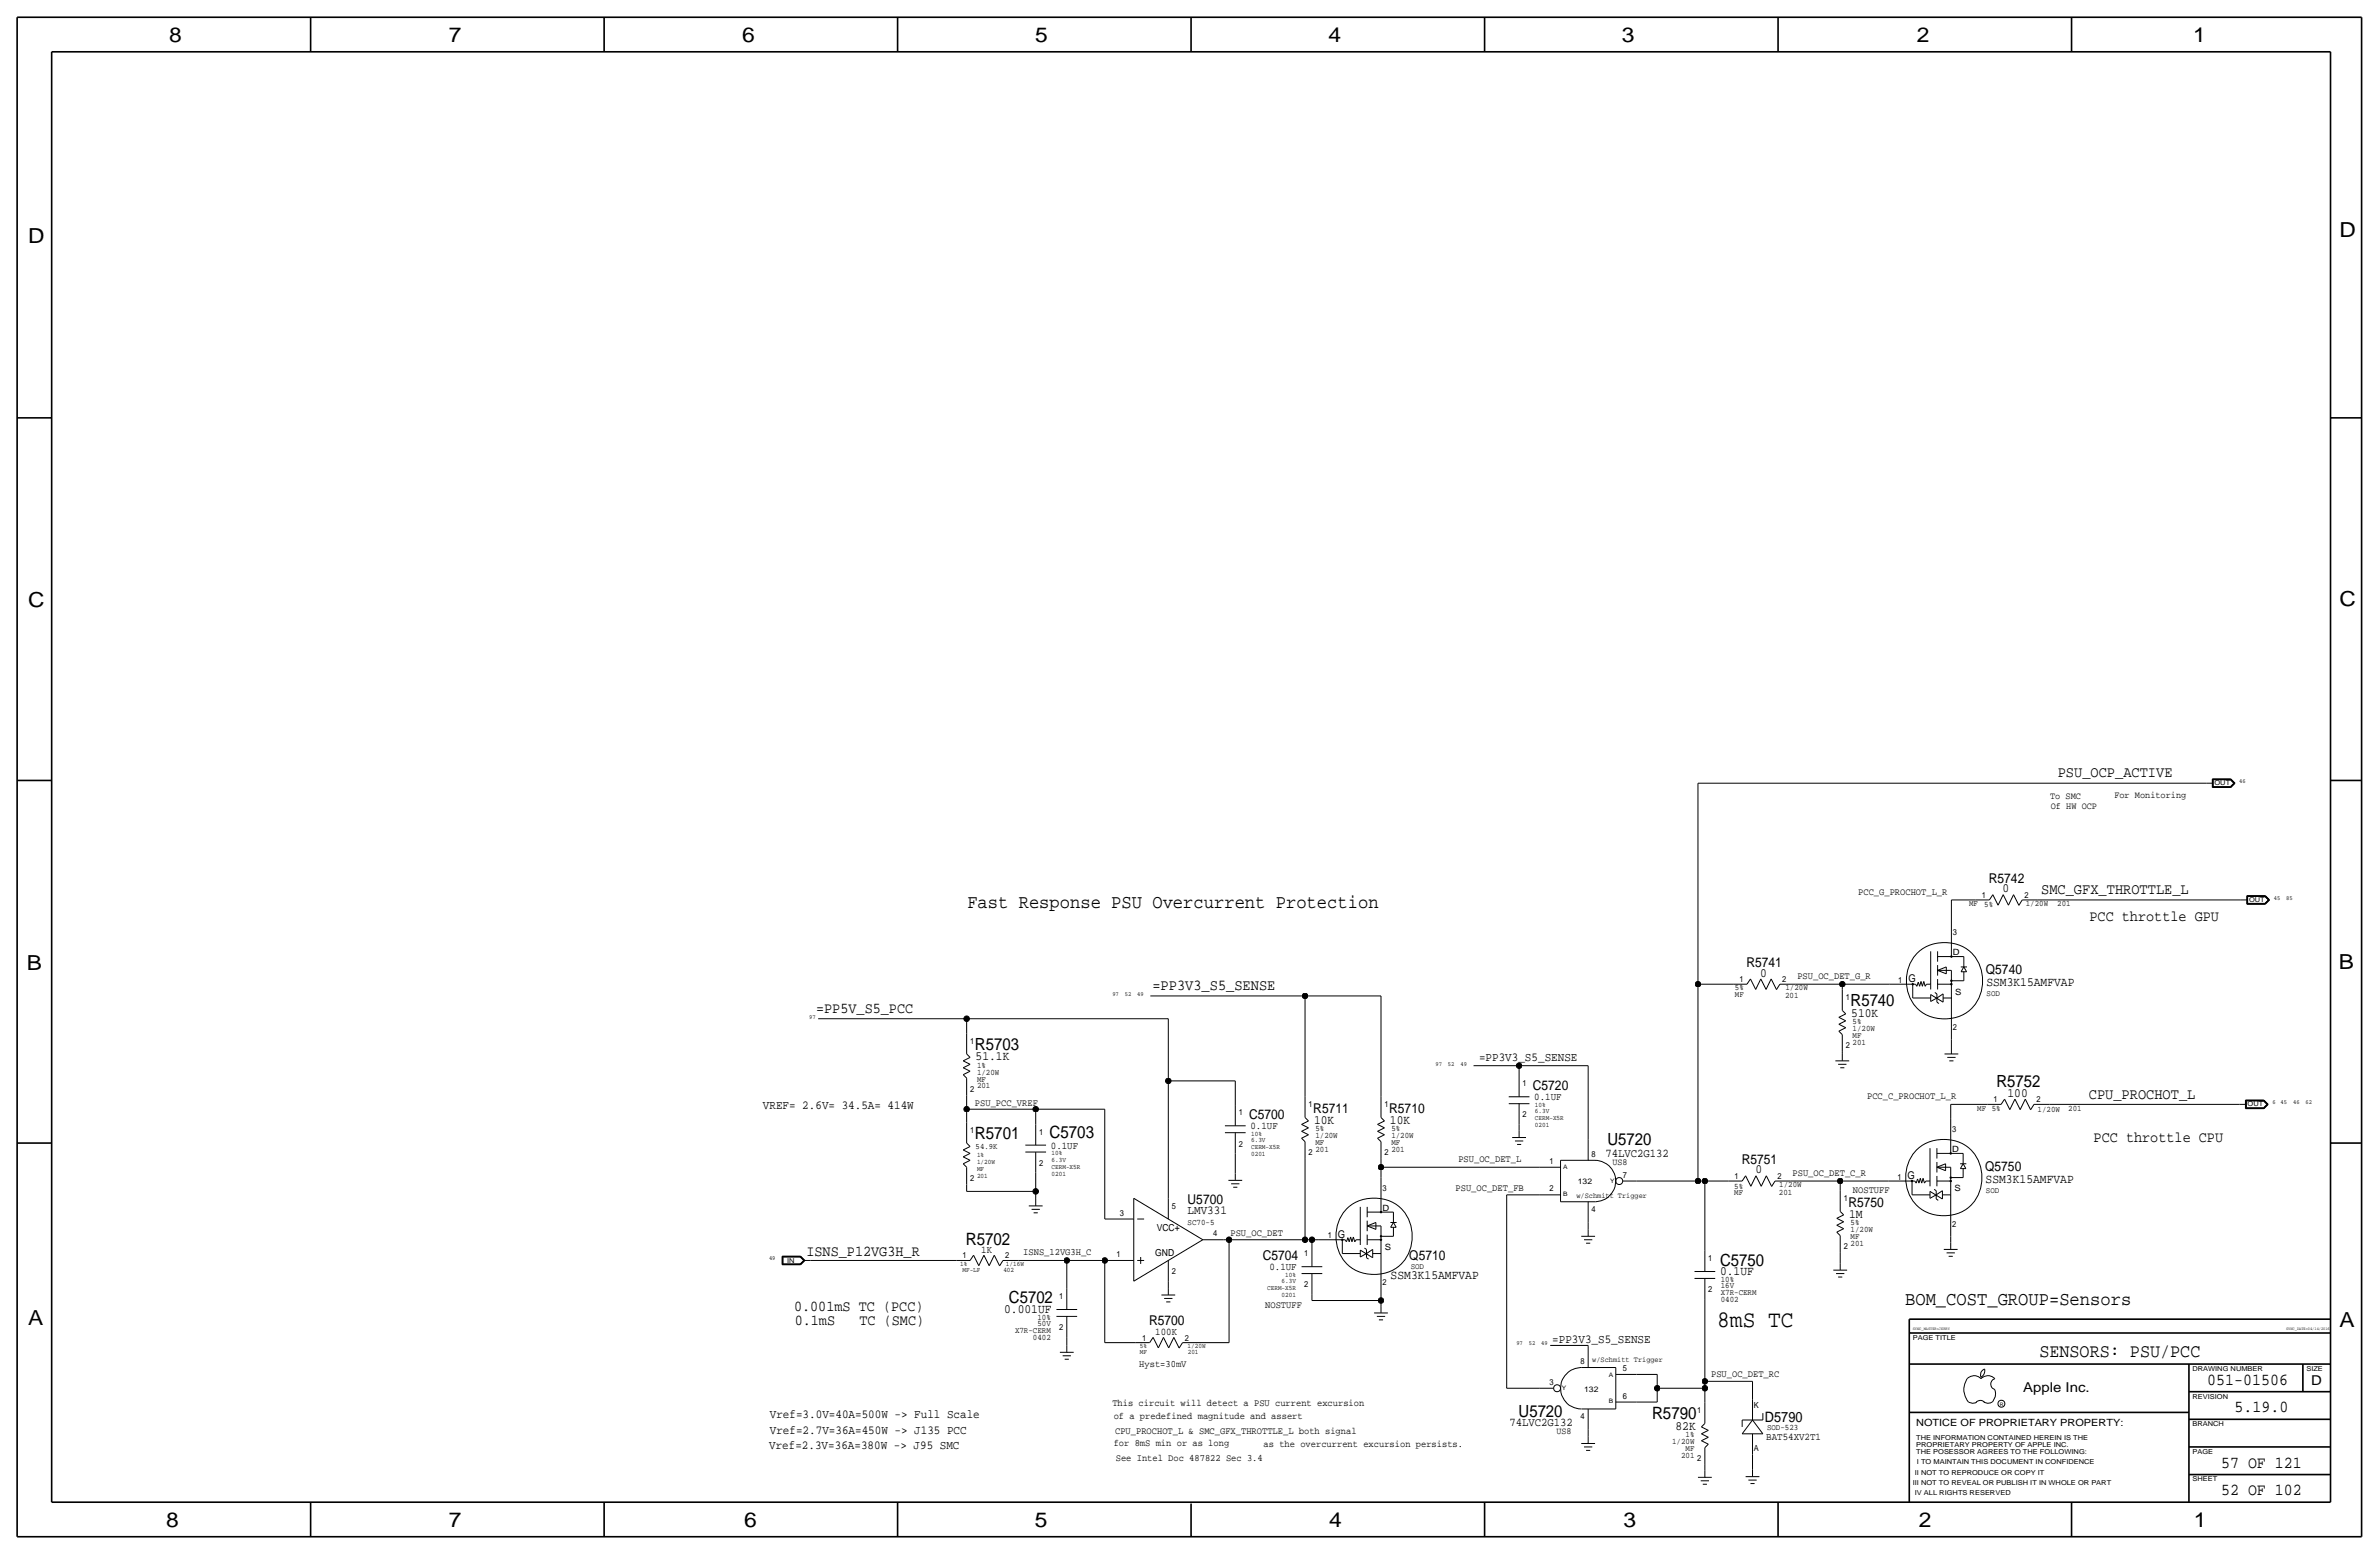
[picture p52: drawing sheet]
<svg xmlns="http://www.w3.org/2000/svg" width="875mm" height="572mm" viewBox="0 0 875 572" stroke-linecap="round" stroke-linejoin="round" font-family="sans-serif">
<defs><g id="words">
<text font-size="8.7" x="631.6" y="488.2">8mS TC</text>
<g font-size="7.6">
<text x="62.2" y="15.5">8</text>
<text x="165" y="15.5">7</text>
<text x="273" y="15.5">6</text>
<text x="380.7" y="15.5">5</text>
<text x="488.6" y="15.5">4</text>
<text x="596.6" y="15.5">3</text>
<text x="705.1" y="15.5">2</text>
<text x="806.7" y="15.5">1</text>
<text x="10.4" y="89.4">D</text>
<text x="860.5" y="87.1">D</text>
<text x="10.4" y="223.3">C</text>
<text x="860.5" y="222.8">C</text>
<text x="9.8" y="356.6">B</text>
<text x="860.2" y="356.4">B</text>
<text x="10.4" y="487.4">A</text>
<text x="860.5" y="488.2">A</text>
<text x="61.2" y="561.6">8</text>
<text x="165" y="561.6">7</text>
<text x="273.8" y="561.6">6</text>
<text x="380.7" y="561.6">5</text>
<text x="488.9" y="561.6">4</text>
<text x="597.1" y="561.6">3</text>
<text x="705.8" y="561.6">2</text>
<text x="806.9" y="561.6">1</text>
</g>
<g font-size="7.1">
<text x="355.8" y="333.8">Fast Response PSU Overcurrent Protection</text>
<text x="700.7" y="479.8">BOM_COST_GROUP=Sensors</text>
</g>
<text font-size="6.9" x="750.1" y="499.1">SENSORS: PSU/PCC</text>
<g font-size="6.2">
<text x="680.7" y="370.1">R5740</text>
<text x="358.6" y="386.1">R5703</text>
<text x="734.3" y="399.8">R5752</text>
<text x="358.6" y="418.8">R5701</text>
<text x="386" y="418.6">C5703</text>
<text x="591.3" y="421.1">U5720</text>
<text x="355.2" y="457.7">R5702</text>
<text x="632.7" y="465.6">C5750</text>
<text x="371.1" y="479">C5702</text>
<text x="811.9" y="509.3">051-01506</text>
<text x="558.6" y="521">U5720</text>
<text x="607.6" y="522">R5790</text>
<text x="821.9" y="519.4">5.19.0</text>
<text x="817" y="539.7">57 OF 121</text>
<text x="817" y="549.9">52 OF 102</text>
</g>
<g font-size="5.6">
<text x="756.9" y="285.8">PSU_OCP_ACTIVE</text>
<text x="750.8" y="328.7">SMC_GFX_THROTTLE_L</text>
<text x="768.6" y="338.8">PCC throttle GPU</text>
<text x="423.9" y="364">=PP3V3_S5_SENSE</text>
<text x="300.2" y="372.6">=PP5V_S5_PCC</text>
<text x="768.3" y="404.1">CPU_PROCHOT_L</text>
<text x="770.1" y="420.1">PCC throttle CPU</text>
<text x="296.6" y="461.8">ISNS_P12VG3H_R</text>
<text x="292" y="482.1">0.001mS TC (PCC)</text>
<text x="292.3" y="487.4">0.1mS</text>
<text x="316.1" y="487.4">TC (SMC)</text>
</g>
<text font-size="5.3" x="649.2" y="523">D5790</text>
<g font-size="5">
<text x="731.6" y="324.6">R5742</text>
<text x="642.4" y="355.6">R5741</text>
<text x="730.5" y="358.1">Q5740</text>
<text x="563.8" y="400.8">C5720</text>
<text x="459.4" y="411.5">C5700</text>
<text x="483.1" y="409.4">R5711</text>
<text x="511" y="409.4">R5710</text>
<text x="640.6" y="428">R5751</text>
<text x="730.2" y="430.5">Q5750</text>
<text x="436.8" y="442.7">U5700</text>
<text x="679.9" y="444">R5750</text>
<text x="464.4" y="463.3">C5704</text>
<text x="518.4" y="463.6">Q5710</text>
<text x="422.7" y="487.4">R5700</text>
<text x="850.1" y="509.3">D</text>
<text x="744.2" y="511.8">Apple Inc.</text>
</g>
<g font-size="4.7">
<text x="736.6" y="328.2">0</text>
<text x="647.4" y="359.2">0</text>
<text x="730.6" y="362.8">SSM3K15AMFVAP</text>
<text x="680.9" y="373.9">510K</text>
<text x="358.9" y="389.9">51.1K</text>
<text x="738.4" y="403.4">100</text>
<text x="483.3" y="413.3">10K</text>
<text x="511.3" y="413.3">10K</text>
<text x="645.6" y="431.5">0</text>
<text x="730.4" y="435.2">SSM3K15AMFVAP</text>
<text x="680.2" y="447.8">1M</text>
<text x="511.5" y="470.4">SSM3K15AMFVAP</text>
<text x="632.7" y="468.9">0.1UF</text>
<text x="369.3" y="482.9">0.001UF</text>
<text x="616.3" y="525.8">82K</text>
</g>
<g font-size="4.5">
<text x="544" y="390.1">=PP3V3_S5_SENSE</text>
<text x="280.6" y="407.9">VREF= 2.6V= 34.5A= 414W</text>
<text x="436.8" y="446.5">LMV331</text>
<text x="570.9" y="494">=PP3V3_S5_SENSE</text>
<text x="283.2" y="521.5">Vref=3.0V=40A=500W -&gt; Full Scale</text>
<text x="283.2" y="527.3">Vref=2.7V=36A=450W -&gt; J135 PCC</text>
<text x="282.9" y="532.9">Vref=2.3V=36A=380W -&gt; J95 SMC</text>
</g>
<g font-size="4.4">
<text x="590.5" y="425.5">74LVC2G132</text>
<text x="555.2" y="524.3">74LVC2G132</text>
</g>
<g font-size="3.9">
<text x="701.9" y="361.2">G</text>
<text x="701.7" y="433.6">G</text>
<text x="492.1" y="455.2">G</text>
</g>
<g font-size="3.8">
<text x="564.3" y="404.6">0.1UF</text>
<text x="459.9" y="415.3">0.1UF</text>
<text x="386.5" y="422.4">0.1UF</text>
<text x="360.9" y="460.8">1K</text>
<text x="466.9" y="467.1">0.1UF</text>
<text x="424.9" y="491">100K</text>
<text x="649.7" y="529.5">BAT54XV2T1</text>
</g>
<text font-size="3.7" x="704.8" y="524.5">NOTICE OF PROPRIETARY PROPERTY:</text>
<g font-size="3.6">
<text x="683.5" y="329.2">PCC_G_PROCHOT_L_R</text>
<text x="661.1" y="360.2">PSU_OC_DET_G_R</text>
<text x="358.6" y="406.7">PSU_PCC_VREF</text>
<text x="686.8" y="404.1">PCC_C_PROCHOT_L_R</text>
<text x="536.4" y="427.5">PSU_OC_DET_L</text>
<text x="535.4" y="437.9">PSU_OC_DET_FB</text>
<text x="659.3" y="432.6">PSU_OC_DET_C_R</text>
<text x="681.5" y="438.7">NOSTUFF</text>
<text x="452.6" y="454.4">PSU_OC_DET</text>
<text x="376.4" y="461.5">ISNS_12VG3H_C</text>
<text x="465.4" y="481.1">NOSTUFF</text>
<text x="419" y="502.7">Hyst=30mV</text>
<text x="629.4" y="506.5">PSU_OC_DET_RC</text>
<text x="409.1" y="517.1">This circuit will detect a PSU current excursion</text>
<text x="409.7" y="522">of a predefined magnitude and assert</text>
<text x="410.2" y="527.3">CPU_PROCHOT_L &amp; SMC_GFX_THROTTLE_L both signal</text>
<text x="409.7" y="531.9">for 8mS min or as long</text>
<text x="464.8" y="532.1">as the overcurrent excursion persists.</text>
<text x="410.4" y="537.2">See Intel Doc 487822 Sec 3.4</text>
</g>
<g font-size="3.5">
<text x="754.1" y="293.9">To SMC</text>
<text x="777.7" y="293.4">For Monitoring</text>
<text x="754.3" y="297.4">Of HW OCP</text>
<text x="593" y="428.5">US8</text>
<text x="425.5" y="452.6">VCC+</text>
<text x="424.9" y="461.8">GND</text>
<text x="572.5" y="527.3">US8</text>
</g>
<g font-size="3.2">
<text x="718.3" y="351.3">D</text>
<text x="719.1" y="365.8">S</text>
<text x="718" y="423.7">D</text>
<text x="718.9" y="438.1">S</text>
<text x="508.5" y="445.3">D</text>
<text x="509.3" y="459.7">S</text>
</g>
<g font-size="3.1">
<text x="724.2" y="333.2">MF</text>
<text x="728.9" y="330.2">1</text>
<text x="729.8" y="333.5">5%</text>
<text x="744.7" y="330.2">2</text>
<text x="745.1" y="333.2">1/20W</text>
<text x="756.7" y="333.2">201</text>
<text x="718.3" y="343.9">3</text>
<text x="638.1" y="364.2">5%</text>
<text x="639.8" y="361.2">1</text>
<text x="655.5" y="361.2">2</text>
<text x="656.7" y="364.2">1/20W</text>
<text x="698.2" y="361.4">1</text>
<text x="638.1" y="366.8">MF</text>
<text x="656.6" y="367">201</text>
<text x="678.9" y="367.8">1</text>
<text x="730.7" y="366.3">SOD</text>
<text x="681.4" y="376.7">5%</text>
<text x="356.8" y="383.8">1</text>
<text x="681.4" y="381.8">MF</text>
<text x="681.4" y="379.2">1/20W</text>
<text x="718.3" y="378.7">2</text>
<text x="678.9" y="385.6">2</text>
<text x="681.4" y="384.3">201</text>
<text x="359.4" y="395.2">1/20W</text>
<text x="359.4" y="392.7">1%</text>
<text x="356.8" y="401.6">2</text>
<text x="359.4" y="400.3">201</text>
<text x="359.4" y="397.8">MF</text>
<text x="560" y="399.5">1</text>
<text x="481.3" y="407.2">1</text>
<text x="509.2" y="407.2">1</text>
<text x="733.2" y="405.4">1</text>
<text x="749" y="405.4">2</text>
<text x="455.6" y="410.2">1</text>
<text x="560" y="411">2</text>
<text x="727.3" y="408.7">MF 5%</text>
<text x="749.4" y="408.9">1/20W</text>
<text x="760.7" y="408.7">201</text>
<text x="356.8" y="416.6">1</text>
<text x="382.2" y="417.3">1</text>
<text x="483.8" y="416.1">5%</text>
<text x="483.8" y="418.6">1/20W</text>
<text x="511.8" y="416.1">5%</text>
<text x="511.8" y="418.6">1/20W</text>
<text x="718" y="416.3">3</text>
<text x="455.6" y="421.6">2</text>
<text x="481.3" y="424.9">2</text>
<text x="483.8" y="423.7">201</text>
<text x="483.8" y="421.1">MF</text>
<text x="509.2" y="424.9">2</text>
<text x="511.8" y="423.7">201</text>
<text x="511.8" y="421.1">MF</text>
<text x="585.4" y="425.4">8</text>
<text x="382.2" y="428.8">2</text>
<text x="569.9" y="428">1</text>
<text x="356.8" y="434.3">2</text>
<text x="508.5" y="437.9">3</text>
<text x="596.8" y="433.1">7</text>
<text x="637.9" y="437.1">5%</text>
<text x="638" y="433.6">1</text>
<text x="653.7" y="433.6">2</text>
<text x="654.4" y="436.6">1/20W</text>
<text x="697.9" y="433.8">1</text>
<text x="569.9" y="438.2">2</text>
<text x="637.9" y="439.4">MF</text>
<text x="654.3" y="439.4">201</text>
<text x="678.1" y="441.7">1</text>
<text x="730.5" y="438.7">SOD</text>
<text x="411.9" y="447">3</text>
<text x="431" y="444.5">5</text>
<text x="585.4" y="445.8">4</text>
<text x="436.8" y="450.3">SC70-5</text>
<text x="446.2" y="454.7">4</text>
<text x="488.4" y="455.4">1</text>
<text x="680.7" y="455.7">MF</text>
<text x="680.7" y="450.6">5%</text>
<text x="680.7" y="453.1">1/20W</text>
<text x="718" y="451.1">2</text>
<text x="678.1" y="459.5">2</text>
<text x="680.7" y="458.2">201</text>
<text x="354" y="462.8">1</text>
<text x="369.8" y="462.8">2</text>
<text x="410.7" y="462.3">1</text>
<text x="479.8" y="462">1</text>
<text x="518.9" y="466.6">SOD</text>
<text x="628.3" y="463.8">1</text>
<text x="431" y="468.6">2</text>
<text x="479.8" y="473.5">2</text>
<text x="508.5" y="472.7">2</text>
<text x="632.9" y="471.4">10%</text>
<text x="632.9" y="473.7">16V</text>
<text x="389.6" y="477.8">1</text>
<text x="628.3" y="475.2">2</text>
<text x="632.9" y="478.8">0402</text>
<text x="632.9" y="476.3">X7R-CERM</text>
<text x="381.6" y="485.4">10%</text>
<text x="373.3" y="490.2">X7R-CERM</text>
<text x="381.6" y="487.7">50V</text>
<text x="389.6" y="489.2">2</text>
<text x="379.9" y="492.8">0402</text>
<text x="420.1" y="493">1</text>
<text x="435.8" y="493">2</text>
<text x="581.3" y="501.6">8</text>
<text x="569.9" y="509.3">3</text>
<text x="596.8" y="504.2">5</text>
<text x="596.8" y="514.4">6</text>
<text x="581.3" y="522">4</text>
<text x="624.3" y="519.7">1</text>
<text x="645.1" y="517.7">K</text>
<text x="649.9" y="525.8">SOD-523</text>
<text x="615" y="531.1">1/20W</text>
<text x="620" y="528.6">1%</text>
<text x="620" y="533.7">MF</text>
<text x="645.1" y="533.7">A</text>
<text x="618.3" y="536.2">201</text>
<text x="624.3" y="537.5">2</text>
</g>
<text font-size="3" x="358.9" y="422.7">54.9K</text>
<g font-size="2.9">
<text x="580.3" y="435.6">132</text>
<text x="579.8" y="440.4">w/Schmitt Trigger</text>
<text x="585.7" y="500.9">w/Schmitt Trigger</text>
<text x="582.7" y="511.8">132</text>
</g>
<g font-size="2.5">
<text x="814.5" y="288.8">OUT</text>
<text x="827.2" y="331.7">OUT</text>
<text x="564.6" y="407.2">10%</text>
<text x="826.7" y="406.9">OUT</text>
<text x="564.6" y="412">CERM-X5R</text>
<text x="564.6" y="409.4">6.3V</text>
<text x="460.2" y="417.8">10%</text>
<text x="564.6" y="414.5">0201</text>
<text x="359.4" y="425.5">1%</text>
<text x="386.8" y="424.9">10%</text>
<text x="460.2" y="425.2">0201</text>
<text x="460.2" y="422.7">CERM-X5R</text>
<text x="460.2" y="420.1">6.3V</text>
<text x="359.4" y="430.5">MF</text>
<text x="359.4" y="428">1/20W</text>
<text x="386.8" y="427.2">6.3V</text>
<text x="386.8" y="429.8">CERM-X5R</text>
<text x="359.4" y="433.1">201</text>
<text x="386.8" y="432.3">0201</text>
<text x="289.5" y="464.3">IN</text>
<text x="353.2" y="465.6">1%</text>
<text x="354" y="467.9">MF-LF</text>
<text x="369.1" y="467.9">402</text>
<text x="370" y="465.6">1/16W</text>
<text x="471.4" y="471.9">6.3V</text>
<text x="472.7" y="469.6">10%</text>
<text x="466.1" y="474.5">CERM-X5R</text>
<text x="471.4" y="477">0201</text>
<text x="419.2" y="495.8">5%</text>
<text x="436.8" y="495.8">1/20W</text>
<text x="703.5" y="492.8">PAGE TITLE</text>
<text x="419.2" y="498.1">MF</text>
<text x="436.9" y="498.1">201</text>
<text x="806.4" y="504.2">DRAWING NUMBER</text>
<text x="848.3" y="504.2">SIZE</text>
<text x="806.4" y="514.4">REVISION</text>
<text x="806.4" y="524.5">BRANCH</text>
<text x="704.8" y="532.1">PROPRIETARY PROPERTY OF APPLE INC.</text>
<text x="704.8" y="529.6">THE INFORMATION CONTAINED HEREIN IS THE</text>
<text x="704.8" y="534.7">THE POSESSOR AGREES TO THE FOLLOWING:</text>
<text x="705.1" y="538.5">I TO MAINTAIN THIS DOCUMENT IN CONFIDENCE</text>
<text x="806.4" y="534.7">PAGE</text>
<text x="704.3" y="542.3">II NOT TO REPRODUCE OR COPY IT</text>
<text x="806.4" y="544.8">SHEET</text>
<text x="703.5" y="546.1">III NOT TO REVEAL OR PUBLISH IT IN WHOLE OR PART</text>
<text x="704.3" y="549.9">IV ALL RIGHTS RESERVED</text>
</g>
<g font-size="2.3">
<text x="823.6" y="288">46</text>
<text x="836.3" y="331">45</text>
<text x="840.9" y="331">85</text>
<text x="409.1" y="366.3">97</text>
<text x="413.7" y="366.3">52</text>
<text x="418.3" y="366.3">49</text>
<text x="297.6" y="374.6">97</text>
<text x="528" y="391.9">97</text>
<text x="532.6" y="391.9">52</text>
<text x="537.2" y="391.9">49</text>
<text x="835.8" y="406.1">6</text>
<text x="838.9" y="406.1">45</text>
<text x="843.4" y="406.1">46</text>
<text x="848" y="406.1">62</text>
<text x="574.9" y="430">A</text>
<text x="592.2" y="435.1">Y</text>
<text x="574.9" y="439.9">B</text>
<text x="282.9" y="463.6">49</text>
<text x="557.7" y="494.8">97</text>
<text x="562.3" y="494.8">52</text>
<text x="566.9" y="494.8">49</text>
<text x="591.7" y="506.2">A</text>
<text x="574.4" y="511.3">Y</text>
<text x="591.7" y="516.1">B</text>
</g>
<text font-size="1.8" x="735.5" y="516.9">R</text>
<g font-size="1.5">
<text x="703.5" y="488.9">SYNC_MASTER=JERRY</text>
<text x="840.9" y="488.9">SYNC_DATE=04/14/2016</text>
</g>
</g></defs>
<g fill="none" stroke="#000" stroke-width=".37">
<path d="M624.5 288v73.9zM624.5 288h187zM811.5 288h2.5zM813.7 286.5h6.8zM813.7 289.6h6.8zM813.7 286.5v3.1zM813.8 286.6v2.9zM813.8 289.5h6.7zM813.8 286.6h6.7zM813.9 286.7v2.7zM813.9 289.4h6.5zM813.9 286.7h6.5z"/>
<path d="M814 286.8h6.4zM814 286.8v2.5zM814 289.3h6.4zM820.4 286.8l1.2 1.2zM820.4 289.3l1.2-1.3zM820.4 286.7l1.4 1.3zM820.4 289.4l1.4-1.4zM820.5 289.5l1.4-1.5zM820.5 286.6l1.4 1.4zM820.5 289.6l1.6-1.6zM820.5 286.5l1.6 1.5zM717.8 331h8.8z"/>
<path d="M717.8 331v8.1zM717.8 339.1v12.7zM726.6 331h5.1zM733 329l1.9 3.9zM733 329l-1.3 2zM736.8 329l1.9 3.9zM736.8 329l-1.9 3.9zM740.6 329l1.9 3.9zM740.6 329l-1.9 3.9zM743.8 331l-1.3 2zM743.8 331h5.7zM749.5 331h74.7z"/>
<path d="M824.2 331h2.5zM826.4 329.4h6.8zM826.4 332.5h6.8zM826.4 329.4v3.1zM826.5 329.5v2.9zM826.5 332.4h6.7zM826.5 329.5h6.7zM826.6 329.6v2.7zM826.6 332.3h6.5zM826.6 329.6h6.5zM826.7 329.7h6.4zM826.7 329.7v2.5z"/>
<path d="M826.7 332.2h6.4zM833.1 329.7l1.2 1.3zM833.1 332.2l1.2-1.2zM833.1 329.6l1.4 1.4zM833.1 332.3l1.4-1.3zM833.2 332.4l1.4-1.4zM833.2 329.5l1.4 1.5zM833.2 332.5l1.6-1.5zM833.2 329.4l1.6 1.6zM704.7 351a14.7 14.7 0 0 1 22.1 1.4 14.5 14.5 0 0 1-5.5 21.1 14.3 14.3 0 0 1-18.5-6.1 15.1 15.1 0 0 1 1.9-16.4zM710.1 349.9v14zM712.7 351.8h9.6z"/>
<path d="M712.7 349.9v3.8zM712.7 354.9v3.9zM712.7 356.9l3.2-1.3zM712.7 356.9l3.2 1.2zM712.7 356.9h5.1zM715.9 355.6v2.5zM717.8 356.9v25.4zM721.2 355.6h2.3zM721.3 357.4h2zM722.3 357.4v3.3zM722.3 355.6l-1 1.8zM722.3 351.8v3.8z"/>
<path d="M722.3 355.6l1 1.8zM300.9 374.6h54.6zM355.5 374.6h74.2zM355.5 374.6v5.4zM355.5 380v7.6zM423.1 366.3h56.9zM429.7 374.6v22.9zM480 366.3h27.9zM480 366.3v37.1zM507.9 366.3v37.1zM624.5 362v72.3zM624.5 362h13z"/>
<path d="M637.5 362h5.1zM643.8 360l2 3.9zM643.8 360l-1.2 2zM647.6 360l-1.8 3.9zM647.6 360l2 3.9zM651.5 360l-1.9 3.9zM651.5 360l1.9 3.9zM654.7 362h5.6zM654.7 362l-1.3 2zM660.3 362h17.3zM676.4 379.2l1.2 1.3zM676.4 376.7l2.5 1.3z"/>
<path d="M676.4 374.1l2.5 1.3zM676.4 374.1l2.5-1.2zM676.4 379.2l2.5-1.2zM676.4 376.7l2.5-1.3zM677.6 362h17.3zM677.6 371.6l1.3 1.3zM677.6 362v2zM677.6 364v7.6zM694.9 362h9.6zM703.5 362v5zM703.5 367h6.6zM704.5 361.9l.6 .8z"/>
<path d="M705.6 361.2l-.5 1.5zM705.6 361.2l.5 1.5zM706.6 360.9l-.5 1.8zM706.6 360.9l.5 1.8zM707.6 360.9l.5 1.8zM707.6 360.9l-.5 1.8zM708.6 362h1.5zM708.6 362l-.5 .7zM710.1 365.8v2.5zM710.1 365.8l4.6 2.8zM710.1 368.3l2.3-1.3zM711.7 365l.7 .5z"/>
<path d="M712.4 367l2.3-1.5zM712.4 368.6l.8 .5zM712.4 365.5v3.1zM712.7 362h5.1zM712.7 360.1v3.8zM714.7 365.5v3.1zM714.7 367h3.1zM717.8 360.7h4.5zM354.3 395.2l1.2 1.3zM354.3 392.7l2.5 1.3zM354.3 390.1l2.5 1.3zM354.3 390.1l2.5-1.2z"/>
<path d="M354.3 395.2l2.5-1.2zM354.3 392.7l2.5-1.3zM355.5 387.6l1.3 1.3zM355.5 396.5v6.3zM429.7 397.5v43.2zM429.7 397.5h24.7zM454.4 397.5v8.9zM542 391.9h16.7zM558.7 391.9h25.4zM558.7 391.9v3.8zM558.7 395.7v7.7zM584.1 391.9v27.2z"/>
<path d="M675.1 390.1h5.1zM676.1 391.4h3zM676.9 392.7h1.5zM677.6 386.8v.8zM677.6 380.5v6.3zM677.6 387.6v2.5zM715.2 387.6h5.1zM716.2 388.9h3.1zM717 390.1h1.5zM717.8 382.3v2.8zM717.8 385.1v2.5zM355.5 407.9h25.4z"/>
<path d="M355.5 402.8v5.1zM355.5 407.9v4.9zM355.5 412.8v7.6zM380.9 407.9h25.4zM380.9 407.9v5.6zM380.9 413.5v7.6zM406.3 407.9v40.4zM450.5 416.6h7.7zM450.5 414h7.7zM454.4 406.4v7.6zM454.4 416.6v7.6zM478.7 413.5l2.6-1.3z"/>
<path d="M478.7 418.6l2.6-1.3zM478.7 416.1l2.6-1.3zM478.7 418.6l1.3 1.3zM478.7 416.1l2.6 1.2zM478.7 413.5l2.6 1.3zM480 411l1.3 1.2zM480 403.4v7.6zM480 419.9v6.3zM506.7 418.6l1.2 1.3zM506.7 416.1l2.5 1.2zM506.7 413.5l2.5 1.3zM506.7 413.5l2.5-1.3z"/>
<path d="M506.7 418.6l2.5-1.3zM506.7 416.1l2.5-1.3zM507.9 403.4v7.6zM507.9 419.9v6.3zM507.9 411l1.3 1.2zM554.9 405.9h7.7zM554.9 403.4h7.7zM556.2 418.3h5.1zM557.2 419.6h3.1zM558.7 413.5v2.3zM558.7 415.8v2.5zM558.7 405.9v7.6z"/>
<path d="M584.1 419.1v7.6zM717.5 406.1v5.4zM717.5 411.5v12.7zM717.5 406.1h13.5zM731 406.1h5zM737.3 404.2l-1.3 1.9zM737.3 404.2l1.9 3.9zM741.1 404.2l2 3.9zM741.1 404.2l-1.9 3.9zM744.9 404.2l2 3.9zM744.9 404.2l-1.8 3.9zM748.1 406.1l-1.2 2.1z"/>
<path d="M748.1 406.1h5.7zM753.8 406.1h69.9zM823.7 406.1h2.5zM825.9 404.6h6.8zM825.9 407.7h6.8zM825.9 404.6v3.1zM826 404.7v2.9zM826 407.6h6.7zM826 404.7h6.7zM826.1 404.8h6.5zM826.1 404.8v2.7zM826.1 407.5h6.5z"/>
<path d="M826.2 404.9h6.4zM826.2 404.9v2.5zM826.2 407.4h6.4zM832.6 404.9l1.2 1.2zM832.6 407.4l1.2-1.3zM832.6 407.5l1.4-1.4zM832.6 404.8l1.4 1.3zM832.7 407.6l1.4-1.5zM832.7 404.7l1.4 1.4zM832.7 407.7l1.6-1.6zM832.7 404.6l1.6 1.5zM354.3 428l1.2 1.3z"/>
<path d="M354.3 425.5l2.5 1.2zM354.3 422.9l2.5 1.3zM354.3 422.9l2.5-1.3zM354.3 428l2.5-1.3zM354.3 425.4l2.5-1.2zM355.5 420.4l1.3 1.2zM355.5 438.1h25.4zM355.5 435.6v2.5zM355.5 429.3v6.3zM377.1 423.7h7.7zM377.1 421.1h7.7zM380.9 438.2v2.7z"/>
<path d="M380.9 431.3v6.8zM380.9 423.7v7.6zM451.8 434.1h5.1zM452.8 435.4h3.1zM453.6 436.6h1.5zM454.4 424.2v7.3zM454.4 431.5v2.6zM480 426.2v29.7zM507.9 429.3v3.8zM507.9 426.2v3.1zM507.9 433.1v12.7zM507.9 429.3h58.5z"/>
<path d="M554.2 439.4h12.2zM554.2 439.4v71.1zM558 420.9h1.5zM566.4 439.4h7.6zM566.4 429.3h7.6zM574 426.7h12.7zM574 426.7v15.3zM586.6 426.7a7.6 7.6 0 0 1 7.7 7.6 7.6 7.6 0 0 1-7.6 7.7M596.8 434.3h5.1zM601.9 434.3h22.6zM624.5 434.3h2.6zM627.1 434.3h8.6z"/>
<path d="M627.1 434.3v25.7zM635.7 434.3h5.1zM642.1 432.4l1.9 3.9zM642.1 432.4l-1.3 1.9zM645.9 432.4l-1.9 3.9zM645.9 432.4l1.9 3.9zM649.7 432.4l-1.9 3.9zM649.7 432.4l1.9 3.9zM652.9 434.3h5.7zM652.9 434.3l-1.3 2.1zM658.6 434.3h18.3zM676.9 434.3v3.6z"/>
<path d="M676.9 437.9v7.6zM676.9 434.3h17.7zM694.6 434.3h9.7zM703.3 434.3v5.1zM703.3 439.4h6.6zM704.3 434.3l.5 .8zM704.4 423.4a14.7 14.7 0 0 1 22.1 1.4 14.5 14.5 0 0 1-5.4 21.1 14.3 14.3 0 0 1-18.6-6.1 15.1 15.1 0 0 1 1.9-16.4zM705.3 433.6l.5 1.5zM705.3 433.6l-.5 1.5zM706.3 433.3l.5 1.8zM706.3 433.3l-.5 1.8zM707.3 433.3l.5 1.8z"/>
<path d="M707.3 433.3l-.5 1.8zM708.4 434.3h1.5zM708.4 434.3l-.6 .8zM709.9 438.2l4.6 2.7zM709.9 422.2v14.1zM709.9 438.2v2.5zM711.4 437.4l.8 .5zM712.2 439.4l2.3-1.5zM712.2 437.9v3zM712.4 424.2h9.7zM712.4 422.2v3.9zM712.4 427.3v3.9z"/>
<path d="M712.4 429.3l3.2-1.3zM712.4 429.3l3.2 1.2zM712.4 429.3h5.1zM712.4 434.3h5.1zM712.4 432.5v3.8zM714.5 437.9v3zM714.5 439.4h3zM715.6 428v2.5zM717.5 429.3v25.4zM717.5 433.1h4.6zM721 428h2.2zM721.1 429.8h2z"/>
<path d="M722.1 429.8v3.3zM722.1 428l-1 1.8zM722.1 424.2v3.8zM722.1 428l1 1.8zM378.4 443.5h5.1zM379.4 444.8h3.1zM380.2 446h1.5zM380.9 440.9v2.6zM406.3 448.3h3.1zM409.4 448.3h7.6zM417 440.7v30.5zM417 440.7l25.4 15.2z"/>
<path d="M418.3 448.3h2.5zM429.7 440.7v7.6zM442.4 455.9h7.6zM450 455.9h2.1zM452.1 455.9h27.9zM452.1 455.9v37.9zM480 455.9h2.5zM482.5 455.9v2.3zM482.5 458.2v7.6zM482.5 455.9h2.6zM485.1 455.9h9.6zM493.7 455.9v5.1z"/>
<path d="M494.7 455.9l.5 .8zM494.9 445a14.7 14.7 0 0 1 22.1 1.4 14.5 14.5 0 0 1-5.5 21.1 14.3 14.3 0 0 1-18.6-6.1 15.1 15.1 0 0 1 2-16.4zM495.8 455.2l.5 1.5zM495.8 455.2l-.6 1.5zM496.8 454.9l.5 1.8zM496.8 454.9l-.5 1.8zM497.8 454.9l.5 1.8zM497.8 454.9l-.5 1.8zM498.8 455.9h1.5zM498.8 455.9l-.5 .8zM500.3 459.7l4.6 2.8zM500.3 443.8v14.1z"/>
<path d="M500.3 459.7v2.6zM501.9 459l.7 .5zM502.6 459.5v3zM502.9 445.8h9.6zM502.9 443.8v3.8zM502.9 448.9v3.9zM502.9 450.9l3.2-1.3zM502.9 450.9l3.2 1.2zM502.9 450.9h5zM502.9 455.9h5zM502.9 454.1v3.8zM504.9 459.5v3z"/>
<path d="M506.1 449.6v2.5zM507.9 450.9v25.3zM507.9 454.7h4.6zM511.4 449.6h2.3zM511.5 451.4h2zM512.5 451.4v3.3zM512.5 449.6l-1 1.8zM512.5 445.8v3.8zM512.5 449.6l1 1.8zM574 442h12.7zM581.6 454.7h5.1zM582.6 455.9h3.1z"/>
<path d="M583.4 457.2h1.5zM584.1 449.6v2.5zM584.1 442v7.6zM584.1 452.1v2.6zM627.1 460v7.6zM675.6 448.1l2.5-1.3zM675.6 453.1l2.5-1.2zM675.6 450.6l2.5-1.3zM675.6 453.1l1.3 1.3zM675.6 450.6l2.5 1.3zM675.6 448.1l2.5 1.2zM676.9 445.5l1.2 1.3z"/>
<path d="M676.9 454.4v6.4zM709.9 440.7l2.3-1.3zM712.2 440.9l.7 .6zM715 459.5h5zM717.5 454.7v2.2zM717.5 456.9v2.6zM287.7 462v3.1zM287.7 465.1h6.8zM287.7 462h6.8zM287.8 462.1v2.9zM287.8 465h6.6zM287.8 462.1h6.6z"/>
<path d="M287.9 462.2v2.7zM287.9 464.9h6.5zM287.9 462.2h6.5zM288 462.3h6.3zM288 462.3v2.5zM288 464.8h6.3zM294.3 462.3l1.3 1.3zM294.3 464.8l1.3-1.2zM294.4 464.9l1.4-1.3zM294.4 462.2l1.4 1.4zM294.4 462.1l1.5 1.5zM294.4 465l1.5-1.5z"/>
<path d="M294.5 462l1.6 1.6zM294.5 465.1l1.6-1.6zM295.6 463.6h2.5zM298.1 463.6h53.6zM351.7 463.6h5.1zM358.1 461.6l-1.3 2zM358.1 461.6l1.9 3.9zM361.9 461.6l1.9 3.9zM361.9 461.6l-1.9 3.9zM365.7 461.6l-1.9 3.9zM365.7 461.6l1.9 3.9zM368.9 463.6h5.7z"/>
<path d="M368.9 463.6l-1.3 2zM374.6 463.6h17.8zM392.4 463.6h13.9zM392.4 463.5v10.5zM392.4 474v7.6zM406.3 463.6v30.2zM406.3 463.6h3.1zM409.4 463.6h7.6zM417 471.2l25.4-15.3zM418.3 463.6h2.5zM419.6 462.3v2.5zM427.2 476.2h5.1z"/>
<path d="M428.2 477.5h3zM429 478.8h1.5zM429.7 471.2v2.5zM429.7 473.7v2.5zM429.7 463.6v7.6zM478.7 465.8h7.7zM478.7 468.4h7.7zM482.5 478.3h25.4zM482.5 476v2.3zM482.5 468.4v7.6zM493.7 461h6.6zM500.3 462.3l2.3-1.3z"/>
<path d="M502.6 461l2.3-1.5zM502.6 462.5l.8 .5zM504.9 461h3zM507.9 476.3v2zM507.9 478.3v2zM623.3 467.6h7.6zM623.3 470.2h7.6zM627.1 477.8v30.2zM627.1 470.2v7.6zM674.3 467.1h5.1zM675.3 468.4h3.1zM676.1 469.6h1.5z"/>
<path d="M676.9 460.8v3.8zM676.9 464.6v2.5zM716 460.8h3zM716.7 462h1.6zM388.6 481.6h7.6zM388.6 484.1h7.6zM389.8 497.3h5.1zM390.9 498.6h3zM391.6 499.9h1.5zM392.4 491.7v3.1zM392.4 484.1v7.6zM392.4 494.8v2.5z"/>
<path d="M406.3 493.8h11.5zM417.8 493.8h5.1zM424.1 491.8l2 3.9zM424.1 491.8l-1.2 2zM427.9 491.8l-1.8 3.9zM427.9 491.8l2 3.9zM431.7 491.8l-1.8 3.9zM431.7 491.8l2 3.9zM434.9 493.8h5.7zM434.9 493.8l-1.2 2zM440.6 493.8h11.5zM505.4 482.9h5.1z"/>
<path d="M506.4 484.1h3.1zM507.2 485.4h1.5zM507.9 480.3v2.6zM570.2 494.8h13.9zM584.1 494.8v.5zM584.1 495.3v7.6zM554.2 510.5h12.2zM566.4 510.5h5zM581.6 502.9h12.7zM581.6 518.2h12.7zM581.6 502.9a7.6 7.6 0 0 0-7.6 7.6 7.6 7.6 0 0 0 7.5 7.7M584.1 518.2v7.6z"/>
<path d="M594.3 515.6h7.6zM594.3 505.5h7.6zM594.3 502.9v15.3zM601.9 505.5h7.6zM601.9 515.6h7.6zM609.5 505.5v5zM609.5 510.5v5.1zM609.5 510.5h17.6zM627.1 508h17.5zM627.1 508v2.5zM627.1 510.5v5.4zM627.1 515.9v7.6z"/>
<path d="M644.6 508v6.6zM644.6 514.6v7.6zM648.4 519.7v2.5zM724.1 515.6l.5 .2a2.67 2.67 0 0 0 2.5-.2M726.8 515.7a2.09 2.09 0 0 1 3.1 0M728.6 506.5a2.69 2.69 0 0 0 1.3-3 2.26 2.26 0 0 0-1.3 3M729.7 515.6l.4 .2a2.67 2.67 0 0 0 2.6-.2M733.7 511.1a4.5 4.5 0 0 1-1 4.6M733.8 511a2.08 2.08 0 0 1-1.6-2 2.08 2.08 0 0 1 1.6-2 3.4 3.4 0 0 0-5.1 0 3.6 3.6 0 0 0-3.9-.8 3.6 3.6 0 0 0-2.3 3.3 7.1 7.1 0 0 0 1.6 6.2M581.6 530.9h5.1zM582.6 532.1h3.1zM583.4 533.4h1.5z"/>
<path d="M584.1 525.8v2.5zM584.1 528.3v2.6zM625.8 529.8l2.5-1.2zM625.8 527.3l2.5-1.3zM625.8 524.8l1.3-1.3zM625.8 524.8l2.5 1.2zM625.8 529.8l2.5 1.3zM625.8 527.3l2.5 1.3zM627.1 538.7v2.1zM627.1 532.4v6.3zM628.3 531.1l-1.2 1.3zM640.8 522.2h7.6z"/>
<path d="M640.8 522.2v2.6zM640.8 527.3h7.6zM644.6 534.9v5.6zM644.6 522.2l-3.8 5.1zM644.6 522.2l3.8 5.1zM644.6 527.3v7.6zM624.5 543.3h5.1zM625.6 544.6h3zM626.3 545.8h1.5zM627.1 540.8v2.5zM642.1 543.1h5zM643.1 544.3h3z"/>
<path d="M643.8 545.6h1.6zM644.6 540.5v2.6z"/>
<circle cx="595.6" cy="434.4" r="1.28"/>
<circle cx="572.7" cy="510.6" r="1.28"/>
<circle cx="736.1" cy="516.2" r="1.28"/>
</g>
<g fill="none" stroke="#000" stroke-width=".6" stroke-linecap="butt">
<path d="M6.3 6.4v558.7zM6.3 6.4h862.3zM19 19.1h838.2zM19 19.1v533.4zM114.2 6.4v12.7zM222.2 6.4v12.7zM330.1 6.4v12.7zM438.1 6.4v12.7zM546 6.4v12.7zM654 6.4v12.7zM761.9 6.4v12.7zM857.2 19.1v533.4z"/>
<path d="M868.6 6.4v558.7zM6.3 153.7h12.7zM857.2 153.7h11.4zM6.3 287h12.7zM857.2 287h11.4zM6.3 420.4h12.7zM857.2 420.4h11.4zM702.3 490.2h154.9zM702.3 485.1h154.9zM702.3 485.1v5.1zM702.3 490.2v62.3zM702.3 501.6h154.9z"/>
<path d="M702.3 519.4h102.8zM805.1 501.6v50.8zM805.1 511.8h52.1zM847 501.6v10.2zM805.1 522h52.1zM805.1 532.1h52.1zM19 552.5h838.2zM114.2 552.4v12.7zM222.2 552.5v12.7zM330.1 552.5v12.7zM438.1 553v12.1zM546 552.5v12.7z"/>
<path d="M654 552.5v12.7zM761.9 552.5v12.7zM805.1 542.3h52.1zM6.3 565.1h862.3z"/>
</g>
<g fill="#000" stroke="#000" stroke-width=".37">
<path d="M717.6 351.6h.3v.4h-.3zM703.3 361.8h.4v.3h-.4zM717.6 361.8h.3v.3h-.3zM717.6 360.5h.3v.4h-.3zM703.1 434.2h.4v.3h-.4zM717.3 424h.4v.4h-.4zM717.3 434.2h.4v.3h-.4zM717.3 432.9h.4v.3h-.4zM493.5 455.8h.4v.3h-.4zM507.8 445.6h.3v.3h-.3zM507.8 455.8h.3v.3h-.3zM507.8 454.5h.3v.3h-.3z"/>
<circle cx="355.5" cy="374.6" r="1.02"/>
<circle cx="480" cy="366.3" r="1.02"/>
<circle cx="624.5" cy="361.9" r="1.02"/>
<circle cx="677.6" cy="361.9" r="1.02"/>
<circle cx="429.7" cy="397.5" r="1.02"/>
<circle cx="558.7" cy="391.9" r="1.02"/>
<circle cx="355.5" cy="407.9" r="1.02"/>
<circle cx="380.9" cy="407.9" r="1.02"/>
<circle cx="380.9" cy="438.1" r="1.02"/>
<circle cx="507.9" cy="429.3" r="1.02"/>
<circle cx="624.5" cy="434.3" r="1.02"/>
<circle cx="627.1" cy="434.3" r="1.02"/>
<circle cx="676.9" cy="434.3" r="1.02"/>
<circle cx="452.1" cy="455.9" r="1.02"/>
<circle cx="480" cy="455.9" r="1.02"/>
<circle cx="482.5" cy="455.9" r="1.02"/>
<circle cx="392.4" cy="463.5" r="1.02"/>
<circle cx="406.3" cy="463.5" r="1.02"/>
<circle cx="507.9" cy="478.3" r="1.02"/>
<circle cx="609.5" cy="510.5" r="1.02"/>
<circle cx="627.1" cy="508" r="1.02"/>
<circle cx="627.1" cy="510.5" r="1.02"/>
</g>
<use href="#words"/>
</svg>
